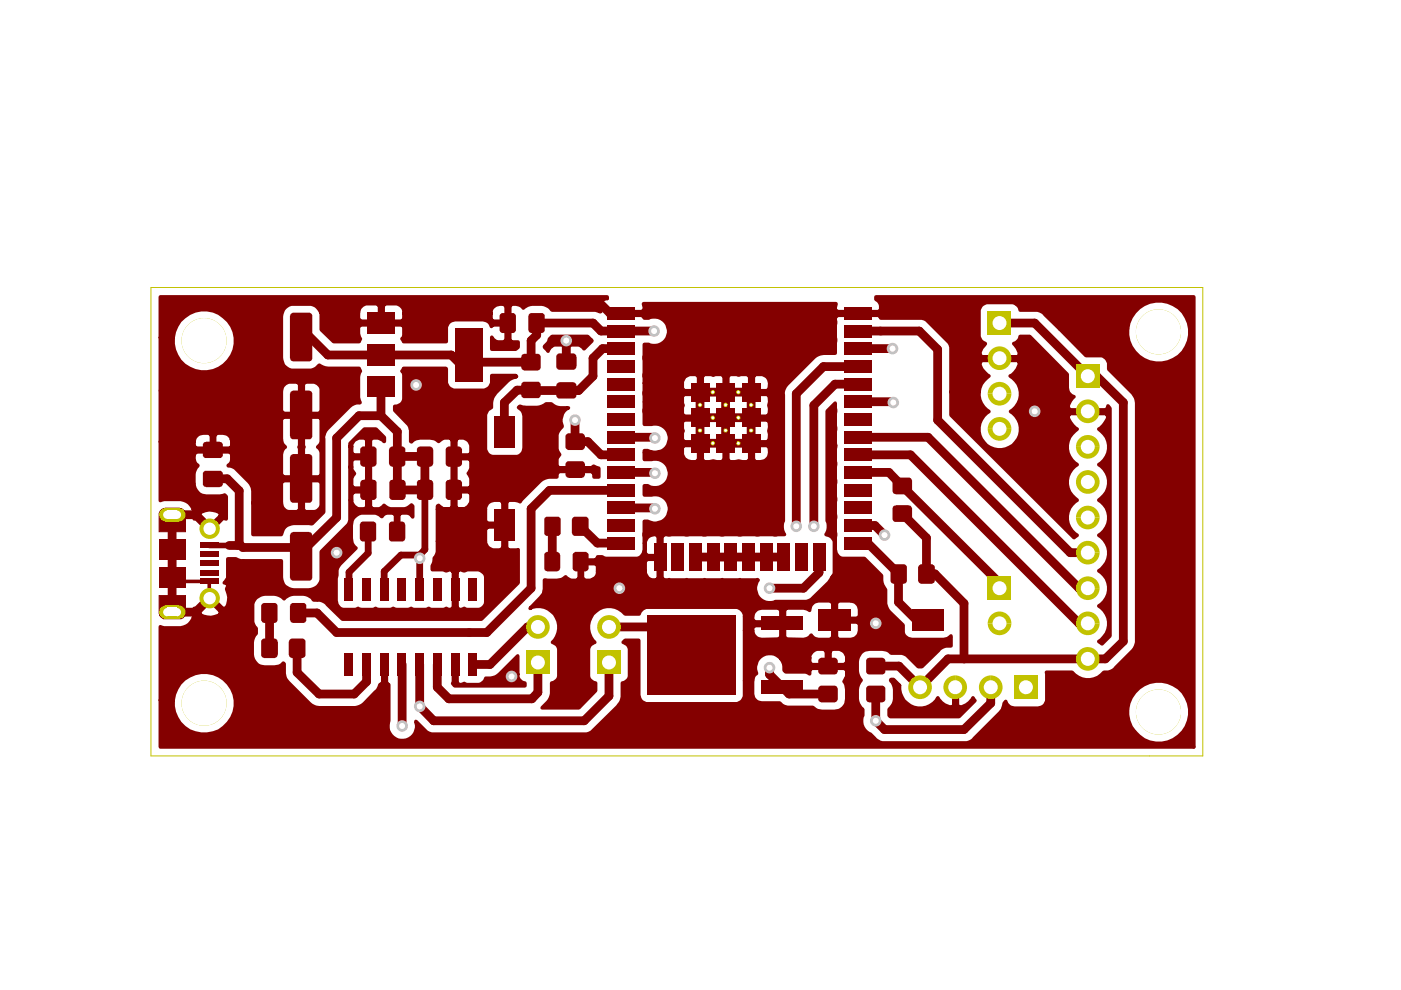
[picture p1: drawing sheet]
<svg xmlns="http://www.w3.org/2000/svg" width="297mm" height="210mm" viewBox="0 0 297 210" stroke-linecap="round" stroke-linejoin="round" font-family="sans-serif">
<path d="M32 61h223v99.3h-223z" fill="none" stroke="#c2c200" stroke-width=".21"/>
<path d="M129.6 73.9h2.1" fill="none" stroke="#840000" stroke-width=".76"/>
<path d="M99.4 75.3l1.5 1.5h11.7M131.7 73.9h-3.9l-2.1 2v3.9l-3 3-13.1-.1-2.7 2.6v6.2M131.7 70.2h7M120.1 82.8v.7" fill="none" stroke="#840000" stroke-width="1.9"/>
<circle cx="138.7" cy="70.2" r=".93" fill="#840000"/>
<path d="M120.1 72.2v4.4M127.5 64.6l1.9 1.9h2.3M131.7 70.2h-4.3l-1.7-1.7h-11.9v2.5l-1.2 1.2v4.6" fill="none" stroke="#840000" stroke-width="1.9"/>
<circle cx="120.1" cy="72.2" r=".93" fill="#840000"/>
<g fill="none" stroke="#840000" stroke-width="1.9">
<path d="M121.9 89.1v4.5h2.7l2.8 2.8h4.3M131.7 92.7h7l.2 .2M148.4 88.6h10.9M148.4 83.1h10.9v10.9h-10.9zM153.8 83.1v10.9M131.7 100.2h7l.2 .1M181.9 115.1h2.1l6.5 6.6M191.3 108.9l5.1 5.1v7.7h1.8l6.2 6.2v11.8M191.3 103l20.6 20.6v1.1M226.9 117.2h3.7M228.8 132.2h1.8M228.8 124.7h1.8"/>
<path d="M238.2 136l-3.8 3.7h-33.4l-5.9 6M89 140.9v8.9l2.9 3M210.1 145.7v3.4l-5.7 5.6"/>
</g>
<path d="M78.1 112.7v4.6l-4.1 4v3.7M89 118.4v6.6M90.1 116.5l-1.1 1.2h-4l-3.6 3.5v3.8" fill="none" stroke="#840000" stroke-width="1.4"/>
<circle cx="89" cy="149.8" r=".93" fill="#840000"/>
<path d="M85.3 140.9v13M92.7 145.7l2.5 2.5M100.2 140.9h3.7" fill="none" stroke="#840000" stroke-width="1.9"/>
<circle cx="85.3" cy="153.9" r=".93" fill="#840000"/>
<path d="M89 117.7v.7M90.1 103.9v12.6" fill="none" stroke="#840000" stroke-width="1.4"/>
<g fill="none" stroke="#840000" stroke-width="1.9">
<path d="M63.8 69.6l5.7 5.7h26.2l1.5 1.5M80.8 82v6.1M80.8 88.1h-4.7l-4.7 4.8v16.8l-6.5 6.4h-13.4l-.8-.8M80.8 88.1l3.4 3.4v12.4h5.9v-7.1h-5.9M89.7 96.8l.3 .2M44.4 112.1l-2.9-3h-5v13.3M45.1 101.5h3.1l2.5 2.6v11.2M50.7 115.3l-.2 .4h-1.9M117.1 111.6v7.4M123 111.6l3.7 3.5h5M131.7 104h-15.2l-3.9 3.9v16.8l-9.4 9.4h-31.8l-4.2-4.1h-4M131.7 107.7h7l.2 .2"/>
<path d="M57.1 130v7.4M63 137.4v5.2l4.6 4.6h7.5l2.6-2.7v-3.6M114 132.9h-2.2l-7.9 8M129.1 132.9h11.5M92.7 140.9v4.8M100.2 140.8v.1M114 140.5v6.3l-1.2 1.4h-17.6M129.1 140.5v7.1l-5.2 5.2h-32"/>
</g>
<path d="M44.4 115.7h4.2" fill="none" stroke="#840000" stroke-width="1.2"/>
<path d="M34 108.3l.3-.3 .7-.3h3.1l.4 .1 .6 .4 .2 .6v3.9h-5.6v-3.9z" fill="#840000"/>
<path d="M34 108.3l.3-.3 .7-.3h3.1l.4 .1 .6 .4 .2 .6v3.9h-5.6v-3.9z" fill="none" stroke="#840000" stroke-width=".21"/>
<path d="M36.5 122.4v7.4h5l2.9-3" fill="none" stroke="#840000" stroke-width="1.9"/>
<path d="M36.5 122.4l.9 .9h7v3.5" fill="none" stroke="#840000" stroke-width=".76"/>
<path d="M33.7 126.3h5.6v3.9l-.1 .4-.8 .6h-3.7l-.5-.3-.5-.8z" fill="#840000"/>
<path d="M33.7 126.3h5.6v3.9l-.1 .4-.8 .6h-3.7l-.5-.3-.5-.8z" fill="none" stroke="#840000" stroke-width=".21"/>
<path d="M147.4 118.1h18.8M173.7 118.1v3.3l-3.4 3.3h-7.1M140.6 132.9l6 6M190.5 121.7v6l3.8 3.8h2.4M163.2 141.6v1.4l4.1 4.2h8.2M185.3 141.2h5.3l4.5 4.5M185.7 147.2v5.6l1.8 1.9h16.9" fill="none" stroke="#840000" stroke-width="1.9"/>
<circle cx="163.2" cy="124.7" r=".93" fill="#840000"/>
<path d="M181.9 77.7h-7.3l-5.8 5.8v28.1M198.8 74.1v15M211.9 68.5h7.5l11.2 11.3h1.9l5.7 5.5M181.9 81.4h-4.9l-4.4 4.5" fill="none" stroke="#840000" stroke-width="1.9"/>
<circle cx="168.8" cy="111.6" r=".93" fill="#840000"/>
<path d="M172.6 85.9v25.7M181.9 96.4h11.1l35.8 35.8M196.8 92.7l32 32M198.8 89.1l28.1 28.1M238.2 85.3v50.7M181.9 111.4h3.6l2 2.1M181.9 100.2h6.6l2.8 2.8" fill="none" stroke="#840000" stroke-width="1.9"/>
<path d="M85.6 78.1h8.9l.1 3.1 .5 1 .4 .2 .6 .4h6.6a2.08 2.08 0 0 0 1.6-1.6v-1.6h5l.2 .2-.9 .3-.9 .6-3 3.2a3.9 3.9 0 0 0-.5 2.5 2.41 2.41 0 0 0-1.3 1.4v7.6l.5 .9 1 .5 5.5-.1a1.9 1.9 0 0 0 1.2-1.7v-6.8l-.3-1-.9-.8 .3-.3 1.1 .3a5.8 5.8 0 0 0 4.1-.5l.4-.3h1.1a3.8 3.8 0 0 0 3.6 .9 3.1 3.1 0 0 0-1.3 4l-.7 .7-.4 1v3l.6 1.2-.6 1v1.4l.4 .4h6.9l.5-.4 1.1 .5v1.8h-1.1v-.6l-.5-.6h-6.9l-.4 .6v.6a4.2 4.2 0 0 0-3.6 .9l-3.9 3.9-.3 .5-1.1-.4h-1.4l-.4 .6v9.5l.4 .5 2.1-.1v7.1l-7.8 7.7h-29.5l-3.2-3.2a2.9 2.9 0 0 0-2.9-.9 2.27 2.27 0 0 0-2.2-1.3 4.3 4.3 0 0 0-4.1 1.1l-.6-.6a5.2 5.2 0 0 0-3.9-.4 2.62 2.62 0 0 0-2.1 2.1v3.8l.4 1 .3 .3v1.1l-.3 .4a5.8 5.8 0 0 0-.5 4.1 2.75 2.75 0 0 0 2.6 2.6h2.1l1-.1 .9-.7 .1 .2a4.6 4.6 0 0 0 .9 3.9l4.6 4.5 1.3 .8 8.3 .1 .9-.3 1-.6 2.6-2.6 .8-1.4 .6-.5-.1-4.1 .8-.1v4.2l.5 .5-.1 7.9a3.1 3.1 0 0 0 3.1 3.9 3.1 3.1 0 0 0 2.8-4l2.3 2.2 1 .5h32.9l1-.5 5.6-5.5 .7-1 .3-.9v-3l.6-.2a1.51 1.51 0 0 0 .9-1.2l-.1-6.1a1.61 1.61 0 0 0-1.3-1.1l.4-.4h2.9v11.6l.2 .6a1.83 1.83 0 0 0 1.3 1.2h19.4l1-.5 .6-1v-3.4h1.7v2.9a1.95 1.95 0 0 0 1.9 1.9h3.8l.5 .5 1 .4h5.5a2.67 2.67 0 0 0 2 .8h2.6l1-.1a2.71 2.71 0 0 0 1.6-2.5v-2l-.1-1-.5-.7 .6-1.1v-1.3l-.5-.4h-6.9l-.4 .4v.8l-1-.4h-4.1l-.4-.4a3.3 3.3 0 0 0-.7-2.6h6.2v.9l.4 .5h3.1v-2.8h.8v2.8h3l.5-.5v-1.3a2.08 2.08 0 0 0-1.5-1.5h-1.6l-.4 .5h-.8l-.5-.5h-1.5l-1 .6a1.44 1.44 0 0 0-.5 1.3h-6.2l-.4-.3a3 3 0 0 0-3.7-.1 3 3 0 0 0-1 3.7 1.6 1.6 0 0 0-.8 1.5h-1.7v-10.7h1.7v.5a1.87 1.87 0 0 0 1.9 1.5l3.6-.1 .5-.4v-2.5h-5.5l-.5 .5v.5h-1.7v-2.8h1.7v.6l.5 .5h5.5v-2.5h.7v5.7l.5 .4 3.6 .1 1-.3 .6-.6a1.74 1.74 0 0 0 1.5 .9h2.6l.5-.5v-3.2h.7v3.2l.5 .5h2.6l.7-.2a1.9 1.9 0 0 0 1.1-1.7v-1.4l-.5-.4h-5.2l.1-4h.7v3.2h4.4l.5-.4a2.58 2.58 0 0 0-1.1-3.1l-.7-.2h-2.6l-.5 .5h-.7l-.5-.5h-2.6a1.95 1.95 0 0 0-1.8 2l-1.3-.5h-3.6l-.5 .5h-.7l-.5-.5h-3.6a1.95 1.95 0 0 0-1.9 1.9h-1.7v-.5l-.4-.7-.5-.5-.7-.4h-19.4a1.96 1.96 0 0 0-1.4 1.5h-3l-.5-.6a4.4 4.4 0 0 0-6.2 .4 4.4 4.4 0 0 0 .3 6.2l-.5 .2a1.51 1.51 0 0 0-.8 1.2v5.8l.5 .9 .6 .4 .4 .1v1.6l-3.6 3.7h-7.8a4.9 4.9 0 0 0 2.1-5.3l.6-.2a1.51 1.51 0 0 0 .9-1.2l-.1-6.1a1.61 1.61 0 0 0-1.3-1.1 4.4 4.4 0 0 0 .7-5.6 4.4 4.4 0 0 0-5.4-1.6l2.9-3.1 .1-1v-1.9a10.1 10.1 0 0 0 3.7-.1l.8-.6 .2 .3 1 .5h1.2l.5-.5v-3.1h.7v3.1l.5 .5a2.23 2.23 0 0 0 2.7-1.6v-.4h10.1a1.86 1.86 0 0 0 2.3 1.9l.5-.4v-4h-2.3l-.5 .4v2.1h-10.1v-1.2l-.4-.4h-3.6l.1-.8h3.5l.4-.6h.9l.9 .3h6.6a1.97 1.97 0 0 0 1.5-1.9v-1.3h.2v2.1l.5 .5h2.3v-4h.7v8.8l.5 .4 19.8-.1 .1 .1-.2 .3a3 3 0 0 0 .4 3.5 3 3 0 0 0 3.5 .8h6.6l.5-.2 .5-.3 3.7-3.6 1.1-1.6 .1-.4v-6.6l-.5-1-1.3-.6 .2-.2a3 3 0 0 0 .1-2.7v-23.2l1.7-1.7v31l.3 1.1a1.51 1.51 0 0 0 1.2 .8h4.7l3.6 3.6a3.7 3.7 0 0 0 .8 3v3l.3 .8 .6 1 2.9 2.7v1.6a1.97 1.97 0 0 0 1.8 1.5h6.8l.8-.2 .7-.6v2.1h-1.1a2.35 2.35 0 0 0-1.5 1l-3.5 3.5h-.8l-2.5-2.5-.5-.3-.5-.1h-2.3a2.36 2.36 0 0 0-1.8-.9h-2.7l-1.1 .2a2.71 2.71 0 0 0-1.6 2.5 5.1 5.1 0 0 0 .5 3.5l.4 .4-.4 .5a5.3 5.3 0 0 0-.4 4l.7 1.4 .4 .3v1.3a2.93 2.93 0 0 0 1.6 4l1 1.1 1 .6 .6 .1h17.9a2.35 2.35 0 0 0 1.5-.9l5.5-5.5 .6-.8h26.5a6.6 6.6 0 0 0 8.9 6.9 6.6 6.6 0 0 0 2.2-11 6.6 6.6 0 0 0-10.9 2.9l-.2 1.2h-26.5l.3-1.2 .3-.4 .1 .3a1.9 1.9 0 0 0 1.8 1.2h5l.7-.2a1.83 1.83 0 0 0 1.2-1.4l-.1-6.1h5.4l.6 .6a4.3 4.3 0 0 0 6.2-.6 2.61 2.61 0 0 0 2.4-.9l3.7-3.6 .5-1 .3-.8v-50.8l-.3-1.1-.5-.9-5.1-5.1a2.43 2.43 0 0 0-1.2-2.8l-3.6-.1-5.6-5.7h14.4a6.6 6.6 0 0 0 8.9 6.9 6.6 6.6 0 0 0 2.2-11.1 6.6 6.6 0 0 0-10.9 3l-.2 1.2h-14.4l-3.3-3.2-.9-.6-.5-.2h-3.7a1.77 1.77 0 0 0-1.5-1.6h-5.7l-1 .6-.5 1v5.7a1.95 1.95 0 0 0 1.3 1.5 3.6 3.6 0 0 0-1.2 2.1l.4 .6h7.8l.3-.6-.5-1.2-.8-.9 .3-.1a1.67 1.67 0 0 0 1.1-1.5h2l8 8.1 .1 3.3a1.73 1.73 0 0 0 1.3 1.4 3.6 3.6 0 0 0-1.3 2.1l.4 .7h7.8l.3-.8 .4 .5v48.2l-1.7 1.7-.6-.5 .5-.3a4.4 4.4 0 0 0-.5-7.2 4.3 4.3 0 0 0 0-7.5 4.4 4.4 0 0 0 0-7.5 4.3 4.3 0 0 0 0-7.5 4.4 4.4 0 0 0 0-7.5 4.4 4.4 0 0 0 0-7.5 4.3 4.3 0 0 0 1.9-2.7l-.3-.6h-7.8l-.4 .6 .1 .5a4.7 4.7 0 0 0 1.9 2.2 4.4 4.4 0 0 0 0 7.5 4.4 4.4 0 0 0 0 7.5 4.3 4.3 0 0 0 0 7.5l-.7 .5-26.1-26v-4.9h6v.8a4.5 4.5 0 0 0 2.1 3.3 4.4 4.4 0 0 0-1.1 6.7 4.4 4.4 0 0 0 6.7 0 4.4 4.4 0 0 0-1.1-6.7 4.3 4.3 0 0 0 0-7.5 4 4 0 0 0 2-2.6l-.3-.7h-7.8a1.83 1.83 0 0 0 .6 2.6l1 .7a4.9 4.9 0 0 0-2.1 3.4h-6v-9.5l-.1-.6-.3-.4-4.7-4.7-.5-.3-.5-.2h-8.8l-.4-.6h-8.7l-.5 .6v7.5h-2.5l-1.6 .5-6.2 6.1-.7 1.3v27.6l-.2 .3a3.3 3.3 0 0 0 .4 2.6h-25.5l-.5 .5h-.7l-.5-.5a2.02 2.02 0 0 0-2.3 1.9h-.2l-.1-1.7 .1-3 .9 .1a3.1 3.1 0 0 0 4.4-2.3 3.1 3.1 0 0 0-3.8-3.4h-1.5v-1.9l.9 .1a3.1 3.1 0 0 0 4.4-2.4 3.1 3.1 0 0 0-3.8-3.3h-1.5v-1.4h8.1v.4a2.34 2.34 0 0 0 2.9 1.5l.5-.5v-3h-3l-.4 .5v1.1h-8.1v-.5h.8a3.1 3.1 0 0 0 4.5-2.2 3.1 3.1 0 0 0-3.8-3.3h-1.5v-4.8h8.1l.1 .7-.1 .4v1.5l.4 .5 3.8-.1v.8h-3.8l-.4 .5v1.5l.1 .3-.1 .4v1.5l.4 .5 3.8-.1v3.8l.4 .5 1.9-.2 1.8 .2 .5-.5v-3.7l.8-.1v3.8l.4 .5h1.1a1.8 1.8 0 0 1 1.6 0h1.1l.5-.5v-3h.7v3l.4 .5a2.33 2.33 0 0 0 3-1.5v-1.5l-.4-.5h-3.8v-.7h3.8l.4-.5 .1-1.1a1.8 1.8 0 0 1 0-1.5l-.1-1.1-.4-.5h-3.8l.1-.8 3.7 .1 .4-.5 .1-1.1-.2-.7 .2-.8-.1-1.2-.4-.4h-3.8l.1-3.7h.7v2.9h3a2.15 2.15 0 0 0-1-3.4h-1.6l-.4 .5h-.7l-.5-.5h-1.5l-.4 .1-.3-.1h-1.6l-.4 .5v3.7h-.8v-3.7l-.5-.5h-1.4l-.3 .1-.5-.1h-1.5l-.4 .5v3.7h-3.8l-.4 .4v1.2h-8.1v-4h8.1v1.1l.4 .5h3v-2.9l-.5-.5h-1.4l-1 .5-.5 1v.3h-8.1v-8.2h.9l.3 .2a3.1 3.1 0 0 0 4-3.1 3.1 3.1 0 0 0-4.3-2.7h-.9l-.5-.6-4.7 .1v-.8h4.7l.5-.4-.2-1.3h40.8l-.1 1.3 .5 .4h8.7l.4-.4v-.9a1.81 1.81 0 0 0-1-1.3v-.6h67.4v95.5h-219.1v-9.9h2.7a6.6 6.6 0 0 0 8.9 6.8 6.6 6.6 0 0 0 2.2-11 6.6 6.6 0 0 0-10.8 2.9l-.3 1.3h-2.7v-15.6l.8 .2h3.5a3.4 3.4 0 0 0 2.9-3.4h1.1l.2 .6a3.9 3.9 0 0 0 4.1 0l.2-.6-2.3-2.3-2.2 2.3h-1.1v-.7l.6 .1 2.7-2.8 2.8 2.8 .7-.2a3.8 3.8 0 0 0 0-4l.3-.9-.4-.4h-.4l.8-1v-4.1h1.7l1.5 .5 8.1-.1 .1 4.1a2.51 2.51 0 0 0 2.6 2.1l3.7-.1a2.62 2.62 0 0 0 2.1-2v-6l5.7-5.7 .2-.4 .2-.6v-4.3h.3v.4l.4 .7 .8 .7 1.6 .1 .5-.4v-3.2h-2.7l-.6 .5v1.2h-.3v-7h.3a1.49 1.49 0 0 0 .6 1.4 2.88 2.88 0 0 0-.6 2.7l.6 .4h2.7v-6.3h-2.8l-.5 .5v1.3h-.3v-4.3h.3v1.3l.5 .5h2.8v-3.2l-.5-.5h-1.2l-1 .5a1.72 1.72 0 0 0-.6 1.4h-.3v-.7l3.1-3h2.4l1.8 1.8v.8a2.47 2.47 0 0 0-2.5-.8l-.5 .5v14.2l.5 .4h1.3l.3-.1 .8-.7 1.4 .8h3l.5-.2 .9-.6 .3 .2v2.3l-.5-.6-.7-.2h-1.3l-.5 .4 .1 4h-.8l.1-4-.5-.4h-1.3a1.35 1.35 0 0 0-1.1 .7l-1.4-.7h-3l-.5 .1a2.71 2.71 0 0 0-1.6 2.5v2.8l.1 1 .9 1-3.4 3.4a2.65 2.65 0 0 0-.7 2.4l-.2 .6v4.8l.4 1 .8 .8h2.9l.6-.2 .6 .2h2.5l.6-.2 .7 .2h2.5l.6-.2 .6 .2h2.5l.7-.2 .6 .2h2.5l.6-.2 .6 .2h2.5l.6-.2 1 .2 .5-.4v-7.5h.8v7.5a1.05 1.05 0 0 0 1.5 .2l.6 .2h2.5l.7-.2 .5-.6 .3-.7v-5.4a2.08 2.08 0 0 0-1.5-1.5h-2.5l-.6 .2-1.1-.2-.4 .5h-.8l-.5-.5h-.3a.92 .92 0 0 1-1.3 0h-2.3v-.9l.3-.6 .1-1 .7-1.2v-2.3h10.1v.3a2.08 2.08 0 0 0 1.5 1.5h1.7l.5-.5v-4.4h-3.2l-.5 .5v2.6h-10.1v-6.8h10.1v2.5l.5 .5h3.2v-4.4l-.5-.6a2.69 2.69 0 0 0-2.8 .9l-.4 .7v.4h-10.1v-.7l.2-.2 .8 .7 .4 .1h1.3l.4-.4v-3.2h.7v3.2l.5 .4 1.6-.1 .7-.4 .5-1v-1.6l-.5-.5h-3.6l.1-7.1h.7v6.3h2.8l.5-.4a2.88 2.88 0 0 0-.6-2.7l.6-1v-1.7l-.5-.5h-3.6l.1-3.9h.7v3.2h2.8l.5-.4v-1.7l-.4-.7a2.26 2.26 0 0 0-2.4-.9l-.5 .5h-.7l-.4-.5h-1.3l-1.2 .8-.8-.6a6.7 6.7 0 0 0-4.5 .3l-.5 .4-.1-.1v-2.5l-.4-1.1-3-3v-.9a1.78 1.78 0 0 0 1.9-1.5v-5.1l-.2-.7-.2-.1z" fill="#840000"/>
<path d="M85.6 78.1h8.9l.1 3.1 .5 1 .4 .2 .6 .4h6.6a2.08 2.08 0 0 0 1.6-1.6v-1.6h5l.2 .2-.9 .3-.9 .6-3 3.2a3.9 3.9 0 0 0-.5 2.5 2.41 2.41 0 0 0-1.3 1.4v7.6l.5 .9 1 .5 5.5-.1a1.9 1.9 0 0 0 1.2-1.7v-6.8l-.3-1-.9-.8 .3-.3 1.1 .3a5.8 5.8 0 0 0 4.1-.5l.4-.3h1.1a3.8 3.8 0 0 0 3.6 .9 3.1 3.1 0 0 0-1.3 4l-.7 .7-.4 1v3l.6 1.2-.5 .7-.1 1.7 .4 .4h6.9l.5-.4 1.1 .5v1.8h-1.1v-.6l-.5-.6h-6.9l-.4 .6v.6a4.2 4.2 0 0 0-3.6 .9l-3.9 3.9-.3 .5-1.1-.4h-1.4l-.4 .6v9.5l.4 .5 2.1-.1v7.1l-7.8 7.7h-29.5l-3.2-3.2a2.9 2.9 0 0 0-2.9-.9 2.27 2.27 0 0 0-2.2-1.3 4.3 4.3 0 0 0-4.1 1.1l-.6-.6a5.2 5.2 0 0 0-3.9-.4 2.62 2.62 0 0 0-2.1 2.1v3.8l.4 1 .3 .3v1.1l-.3 .4a5.8 5.8 0 0 0-.5 4.1 2.75 2.75 0 0 0 2.6 2.6h2.1l1-.1 .9-.7 .1 .2a4.6 4.6 0 0 0 .9 3.9l4.6 4.5 1.3 .8 8.3 .1 .9-.3 1-.6 2.6-2.6 .8-1.4 .6-.5-.1-4.1 .8-.1v4.2l.5 .5-.1 7.9a3.1 3.1 0 0 0 3.1 3.9 3.1 3.1 0 0 0 2.8-4l2.3 2.2 1 .5h32.9l1-.5 5.6-5.5 .7-1 .3-.9v-3l.6-.2a1.51 1.51 0 0 0 .9-1.2l-.1-6.1a1.61 1.61 0 0 0-1.3-1.1l.4-.4h2.9v11.6l.2 .6a1.83 1.83 0 0 0 1.3 1.2h19.4l1-.5 .6-1v-3.4h1.7v2.9a1.95 1.95 0 0 0 1.9 1.9h3.8l.5 .5 1 .4h5.5a2.67 2.67 0 0 0 2 .8h2.6l1-.1a2.71 2.71 0 0 0 1.6-2.5v-2l-.1-1-.5-.7 .6-1.1v-1.3l-.5-.4h-6.9l-.4 .4v.8l-1-.4h-4.1l-.4-.4a3.3 3.3 0 0 0-.7-2.6h6.2v.9l.4 .5h3.1v-2.8h.8v2.8h3l.5-.5v-1.3a2.08 2.08 0 0 0-1.5-1.5h-1.6l-.4 .5h-.8l-.5-.5h-1.5l-1 .6a1.44 1.44 0 0 0-.5 1.3h-6.2l-.4-.3a3 3 0 0 0-3.7-.1 3 3 0 0 0-1 3.7 1.6 1.6 0 0 0-.8 1.5h-1.7v-10.7h1.7v.5a1.87 1.87 0 0 0 1.9 1.5l3.6-.1 .5-.4v-2.5h-5.5l-.5 .5v.5h-1.7v-2.8h1.7v.6l.5 .5h5.5v-2.5h.7v5.7l.5 .4 3.6 .1 1-.3 .6-.6a1.74 1.74 0 0 0 1.5 .9h2.6l.5-.5v-3.2h.7v3.2l.5 .5h2.6l.7-.2a1.9 1.9 0 0 0 1.1-1.7v-1.4l-.5-.4h-5.2l.1-4h.7v3.2h4.4l.5-.4a2.58 2.58 0 0 0-1.1-3.1l-.7-.2h-2.6l-.5 .5h-.7l-.5-.5h-2.6a1.95 1.95 0 0 0-1.8 2l-1.3-.5h-3.6l-.5 .5h-.7l-.5-.5h-3.6a1.95 1.95 0 0 0-1.9 1.9h-1.7v-.5l-.4-.7-.5-.5-.7-.4h-19.4a1.96 1.96 0 0 0-1.4 1.5h-3l-.5-.6a4.4 4.4 0 0 0-6.2 .4 4.4 4.4 0 0 0 .3 6.2l-.5 .2a1.51 1.51 0 0 0-.8 1.2v5.8l.5 .9 .6 .4 .4 .1v1.6l-3.6 3.7h-7.8a4.9 4.9 0 0 0 2.1-5.3l.6-.2a1.51 1.51 0 0 0 .9-1.2l-.1-6.1a1.61 1.61 0 0 0-1.3-1.1 4.4 4.4 0 0 0 .7-5.6 4.4 4.4 0 0 0-5.4-1.6l2.9-3.1 .1-1v-1.9a10.1 10.1 0 0 0 3.7-.1l.8-.6 .2 .3 1 .5h1.2l.5-.5v-3.1h.7v3.1l.5 .5a2.23 2.23 0 0 0 2.7-1.6v-.4h10.1a1.86 1.86 0 0 0 2.3 1.9l.5-.4v-4h-2.3l-.5 .4v2.1h-10.1v-1.2l-.4-.4h-3.6l.1-.8h3.5l.4-.6h.9l.9 .3h6.6a1.97 1.97 0 0 0 1.5-1.9v-1.3h.2v2.1l.5 .5h2.3v-4h.7v8.8l.5 .4 19.8-.1 .1 .1-.2 .3a3 3 0 0 0 .4 3.5 3 3 0 0 0 3.5 .8h6.6l.5-.2 .5-.3 3.7-3.6 1.1-1.6 .1-.4v-6.6l-.5-1-1.3-.6 .2-.2a3 3 0 0 0 .1-2.7v-23.2l1.7-1.7v31l.3 1.1a1.51 1.51 0 0 0 1.2 .8h4.7l3.6 3.6a3.7 3.7 0 0 0 .8 3v3l.3 .8 .6 1 2.9 2.7v1.6a1.97 1.97 0 0 0 1.8 1.5h6.8l.8-.2 .7-.6v2.1h-1.1a2.35 2.35 0 0 0-1.5 1l-3.5 3.5h-.8l-2.5-2.5-.5-.3-.5-.1h-2.3a2.36 2.36 0 0 0-1.8-.9h-2.7l-1.1 .2a2.71 2.71 0 0 0-1.6 2.5 5.1 5.1 0 0 0 .5 3.5l.4 .4-.4 .5a5.3 5.3 0 0 0-.4 4l.7 1.4 .4 .3v1.3a2.93 2.93 0 0 0 1.6 4l1 1.1 1 .6 .6 .1h17.9a2.35 2.35 0 0 0 1.5-.9l5.5-5.5 .6-.8h26.5a6.6 6.6 0 0 0 8.9 6.9 6.6 6.6 0 0 0 2.2-11 6.6 6.6 0 0 0-10.9 2.9l-.2 1.2h-26.5l.3-1.2 .3-.4 .1 .3a1.9 1.9 0 0 0 1.8 1.2h5l.7-.2a1.83 1.83 0 0 0 1.2-1.4l-.1-6.1h5.4l.6 .6a4.3 4.3 0 0 0 6.2-.6 2.61 2.61 0 0 0 2.4-.9l3.7-3.6 .5-1 .3-.8v-50.8l-.3-1.1-.5-.9-5.1-5.1a2.44 2.44 0 0 0-1.2-2.8l-3.6-.1-5.6-5.7h14.4a6.6 6.6 0 0 0 8.9 6.9 6.6 6.6 0 0 0 2.2-11.1 6.6 6.6 0 0 0-10.9 3l-.2 1.2h-14.4l-3.3-3.2-.9-.6-.5-.2h-3.7a1.77 1.77 0 0 0-1.5-1.6h-5.7l-1 .6-.5 1v5.7a1.95 1.95 0 0 0 1.3 1.5 3.6 3.6 0 0 0-1.2 2.1l.4 .6h7.8l.3-.6-.5-1.2-.8-.9 .3-.1a1.67 1.67 0 0 0 1.1-1.5h2l8 8.1 .1 3.3a1.73 1.73 0 0 0 1.3 1.4 3.6 3.6 0 0 0-1.3 2.1l.4 .7h7.8l.3-.8 .4 .5v48.2l-1.7 1.7-.6-.5 .5-.3a4.4 4.4 0 0 0-.5-7.2 4.3 4.3 0 0 0 0-7.5 4.4 4.4 0 0 0 0-7.5 4.3 4.3 0 0 0 0-7.5 4.4 4.4 0 0 0 0-7.5 4.4 4.4 0 0 0 0-7.5 4.3 4.3 0 0 0 1.9-2.7l-.3-.6h-7.8l-.4 .6 .1 .5a4.7 4.7 0 0 0 1.9 2.2 4.4 4.4 0 0 0 0 7.5 4.4 4.4 0 0 0 0 7.5 4.3 4.3 0 0 0 0 7.5l-.7 .5-26.1-26v-4.9h6v.8a4.5 4.5 0 0 0 2.1 3.3 4.4 4.4 0 0 0-1.1 6.7 4.4 4.4 0 0 0 6.7 0 4.4 4.4 0 0 0-1.1-6.7 4.3 4.3 0 0 0 0-7.5 4 4 0 0 0 2-2.6l-.3-.7h-7.8a1.83 1.83 0 0 0 .6 2.6l1 .7a4.9 4.9 0 0 0-2.1 3.4h-6v-9.5l-.1-.6-.3-.4-4.7-4.7-.5-.3-.5-.2h-8.8l-.4-.6h-8.7l-.5 .6v7.5h-2.5l-1.6 .5-6.2 6.1-.7 1.3v27.6l-.2 .3a3.3 3.3 0 0 0 .4 2.6h-25.5l-.5 .5h-.7l-.5-.5a2.02 2.02 0 0 0-2.3 1.9h-.2l-.1-1.7 .1-3 .9 .1a3.1 3.1 0 0 0 4.4-2.3 3.1 3.1 0 0 0-3.8-3.4h-1.5v-1.9l.9 .1a3.1 3.1 0 0 0 4.4-2.4 3.1 3.1 0 0 0-3.8-3.3h-1.5v-1.4h8.1v.4a2.34 2.34 0 0 0 2.9 1.5l.5-.5v-3h-3l-.4 .5v1.1h-8.1v-.5h.8a3.1 3.1 0 0 0 4.5-2.2 3.1 3.1 0 0 0-3.8-3.3h-1.5v-4.8h8.1l.1 .7-.1 .4v1.5l.4 .5 3.8-.1v.8h-3.8l-.4 .5v1.5l.1 .3-.1 .4v1.5l.4 .5 3.8-.1v3.8l.4 .5 1.9-.2 1.8 .2 .5-.5v-3.7l.8-.1v3.8l.4 .5h1.1a1.8 1.8 0 0 1 1.6 0h1.1l.5-.5v-3h.7v3l.4 .5a2.33 2.33 0 0 0 3-1.5v-1.5l-.4-.5h-3.8v-.7h3.8l.4-.5 .1-1.1a1.8 1.8 0 0 1 0-1.5l-.1-1.1-.4-.5h-3.8l.1-.8 3.7 .1 .4-.5 .1-1.1-.2-.7 .2-.8-.1-1.2-.4-.4h-3.8l.1-3.7h.7v2.9h3a2.15 2.15 0 0 0-1-3.4h-1.6l-.4 .5h-.7l-.5-.5h-1.5l-.4 .1-.3-.1h-1.6l-.4 .5v3.7h-.8v-3.7l-.5-.5h-1.4l-.3 .1-.5-.1h-1.5l-.4 .5v3.7h-3.8l-.4 .4v1.2h-8.1v-4h8.1v1.1l.4 .5h3v-2.9l-.5-.5h-1.4l-1 .5-.5 1v.3h-8.1v-8.2h.9l.3 .2a3.1 3.1 0 0 0 4-3.1 3.1 3.1 0 0 0-4.3-2.7h-.9l-.5-.6-4.7 .1v-.8h4.7l.5-.4-.2-1.3h40.8l-.1 1.3 .5 .4h8.7l.4-.4v-.9a1.81 1.81 0 0 0-1-1.3v-.6h67.4v95.5h-219.1v-9.9h2.7a6.6 6.6 0 0 0 8.9 6.8 6.6 6.6 0 0 0 2.2-11 6.6 6.6 0 0 0-10.8 2.9l-.3 1.3h-2.7v-15.6l.8 .2h3.5a3.4 3.4 0 0 0 2.9-3.4h1.1l.2 .6a3.9 3.9 0 0 0 4.1 0l.2-.6-2.3-2.3-2.2 2.3h-1.1v-.7l.6 .1 2.7-2.8 2.8 2.8 .7-.2a3.8 3.8 0 0 0 0-4l.3-.9-.4-.4h-.4l.8-1v-4.1h1.7l1.5 .5 8.1-.1 .1 4.1a2.51 2.51 0 0 0 2.6 2.1l3.7-.1a2.62 2.62 0 0 0 2.1-2v-6l5.7-5.7 .2-.4 .2-.6v-4.3h.3v.4l.4 .7 .8 .7 1.6 .1 .5-.4v-3.2h-2.7l-.6 .5v1.2h-.3v-7h.3a1.49 1.49 0 0 0 .6 1.4 2.88 2.88 0 0 0-.6 2.7l.6 .4h2.7v-6.3h-2.8l-.5 .5v1.3h-.3v-4.3h.3v1.3l.5 .5h2.8v-3.2l-.5-.5h-1.2l-1 .5a1.72 1.72 0 0 0-.6 1.4h-.3v-.7l3.1-3h2.4l1.8 1.8v.8a2.47 2.47 0 0 0-2.5-.8l-.5 .5v14.2l.5 .4h1.3l.3-.1 .8-.7 1.4 .8h3l.5-.2 .9-.6 .3 .2v2.3l-.5-.6-.7-.2h-1.3l-.5 .4 .1 4h-.8l.1-4-.5-.4h-1.3a1.35 1.35 0 0 0-1.1 .7l-1.4-.7h-3l-.5 .1a2.71 2.71 0 0 0-1.6 2.5v2.8l.1 1 .9 1-3.4 3.4a2.65 2.65 0 0 0-.7 2.4l-.2 .6v4.8l.2 .7 .7 .9 .3 .2h2.9l.6-.2 .6 .2h2.5l.6-.2 .7 .2h2.5l.6-.2 .6 .2h2.5l.7-.2 .6 .2h2.5l.6-.2 .6 .2h2.5l.6-.2 1 .2 .5-.4v-7.5h.8v7.5a1.05 1.05 0 0 0 1.5 .2l.6 .2h2.5h.4l.8-.8 .3-.7v-5.4a2.08 2.08 0 0 0-1.5-1.5h-2.5l-.6 .2-1.1-.2-.4 .5h-.8l-.5-.5h-.3a.92 .92 0 0 1-1.3 0h-2.3v-.9l.3-.6 .1-1 .7-1.2v-2.3h10.1v.3a2.08 2.08 0 0 0 1.5 1.5h1.7l.5-.5v-4.4h-3.2l-.5 .5v2.6h-10.1v-6.8h10.1v2.5l.5 .5h3.2v-4.4l-.5-.6a2.69 2.69 0 0 0-2.8 .9l-.4 .7v.4h-10.1v-.7l.2-.2 .8 .7 .4 .1h1.3l.4-.4v-3.2h.7v3.2l.5 .4 1.6-.1 .7-.4 .5-1v-1.6l-.5-.5h-3.6l.1-7.1h.7v6.3h2.8l.5-.4a2.88 2.88 0 0 0-.6-2.7l.6-1v-1.7l-.5-.5h-3.6l.1-3.9h.7v3.2h2.8l.5-.4v-1.7l-.4-.7a2.26 2.26 0 0 0-2.4-.9l-.5 .5h-.7l-.4-.5h-1.3l-1.2 .8-.8-.6a6.7 6.7 0 0 0-4.5 .3l-.5 .4-.1-.1v-2.5l-.4-1.1-3-3v-.9a1.78 1.78 0 0 0 1.9-1.5v-5.1l-.2-.7-.2-.1z" fill="none" stroke="#840000" stroke-width=".76"/>
<path d="M188.9 144.1h.5l1.3 1.2a4.4 4.4 0 0 0 3 4.7 4.4 4.4 0 0 0 5.1-2 3.9 3.9 0 0 0 2.7 2l.7-.4-.1-4.3h.9v4.3l.7 .4a4.2 4.2 0 0 0 2.6-2l.4 .5-3.4 3.4h-14.5l-.3-.2v-1.3l.3-.3a2.86 2.86 0 0 0 .9-1.9 4.3 4.3 0 0 0-.9-3.9z" fill="#840000"/>
<path d="M188.8 144.1h.6l1.3 1.2a4.4 4.4 0 0 0 3 4.7 4.4 4.4 0 0 0 5.1-2 3.9 3.9 0 0 0 2.7 2l.7-.4-.1-4.3h.9v4.3l.7 .4a4.2 4.2 0 0 0 2.6-2l.4 .5-3.4 3.4h-14.5l-.3-.2v-1.3l.3-.3a2.86 2.86 0 0 0 .9-1.9 4.3 4.3 0 0 0-.9-3.9z" fill="none" stroke="#840000" stroke-width=".76"/>
<path d="M153.5 88.2h.8v.8h-.8z" fill="#840000"/>
<path d="M153.5 88.3l.8-.1v.8h-.8z" fill="none" stroke="#840000" stroke-width=".76"/>
<path d="M96.1 140.5l.9 .1-.1 4.1a1.05 1.05 0 0 0 1.5 .2l.6 .3h2.5l.7-.3a1.57 1.57 0 0 0 .8-1.1 3.6 3.6 0 0 0 2.9-.8l3.9-3.9v3.9a1.67 1.67 0 0 0 1.5 1.8v.6h-14.9l-.4-.5 .1-.2z" fill="#840000"/>
<path d="M96.1 140.6h.9l-.1 4.1a1.05 1.05 0 0 0 1.5 .2l.6 .3h2.5l.7-.3a1.57 1.57 0 0 0 .8-1.1 3.6 3.6 0 0 0 2.9-.8l3.9-3.9v3.9a1.67 1.67 0 0 0 1.5 1.8v.6h-14.9l-.4-.5 .1-.2z" fill="none" stroke="#840000" stroke-width=".76"/>
<path d="M36.1 116.2l.9-.1v6.8l-.9-.1z" fill="#840000"/>
<path d="M36.1 116.2l.9-.1v6.8l-.9-.1z" fill="none" stroke="#840000" stroke-width=".76"/>
<path d="M34 62.9h94.7v.4a1.86 1.86 0 0 0-1.7 2.4l.4 .4-1.1-.4h-9.3a2.81 2.81 0 0 0-2.1-1.2 4.3 4.3 0 0 0-3.9 .8 2.26 2.26 0 0 0-2.5-.8l-.4 .5v7.1l.4 .4h1.4v1.1l-.6 .4h-5v-2.5l.1 .2a2.15 2.15 0 0 0 2.4 .8l.5-.4v-3.2h-2.8l-.3 .3-.3-.6a1.95 1.95 0 0 0-1.5-.8h-5.9l-.7 .1a1.83 1.83 0 0 0-1.2 1.4v3.1h-9l-.4-.6h.2l.2-.7v-1.8l-.4-.4h-8.7l-.5 .4a2.9 2.9 0 0 0 .4 2.5l-.2 .6h-5.5l-2.6-2.5-.1-3.6h8v1.3l.5 .5h4v-3.2h.7v3.2h4l.4-.5v-1.2h18.5v1.3l.4 .4h2.8v-3.1l-.5-.5a2.12 2.12 0 0 0-2.7 1.9h-18.5v-.5a1.88 1.88 0 0 0-1.4-1.5h-2.5l-.5 .5h-.7l-.5-.5h-2.5l-.7 .3-.5 .5-.3 1.1h-8l-.3-.6a2.38 2.38 0 0 0-1.7-1.2h-4.2l-.5 .1a2.69 2.69 0 0 0-1.7 2.5l.1 9.3a2.62 2.62 0 0 0 2.1 2.1h4.2l1-.4 .7-.7 .8 .5 1.1 .2 6.6 .1a1.07 1.07 0 0 1-.1 1.3l-.1 4.8 .3 1.1h-.4a2.68 2.68 0 0 0-1.8 .7l-4.7 4.8-.8 1.4v16.3l-2.4 2.4h-3.9l-1 .2a2.4 2.4 0 0 0-1.7 2.1h-6v-6.7h6l.1 .5a1.7 1.7 0 0 0 1.5 1.4h1.8l.5-.4v-6.2h.8v6.2l.4 .4 2.3-.1a1.71 1.71 0 0 0 1.1-1.3v-4.8l-.4-.4h-7.5l-.6 .4v4.3h-6a5.7 5.7 0 0 0-.5-4l-3.3-3.4-1.4-.5a1.35 1.35 0 0 0 .7-1.1v-1.3l-.4-.5h-7.1l-.4 .5a2.21 2.21 0 0 0 .8 2.5 2.92 2.92 0 0 0-.9 1.7 4.3 4.3 0 0 0 .9 3.9 2.32 2.32 0 0 0 1.7 .8h2.9l1-.3 .4 .4v4.7l-.7-.1-2.7 2.7-.7-.5-2.1-2.2-.6 .1v-.7h1.1l2.2 2.2 2.3-2.2-.2-.6-.8-.4a3.7 3.7 0 0 0-3.3 .4l-.2 .6h-1.1l-.1-.8a3.1 3.1 0 0 0-2.8-2.6h-3.5l-.8 .2v-12.4h7.1l.1 .9 .4 .4h3.2v-2.7h.7v2.7h3.2l.4-.4v-1.4h10.5a2.06 2.06 0 0 0 .9 1.6 1.95 1.95 0 0 0-.9 1.5v4.3l.6 .5h3.3v-6.1l-.1-.2 .1-.2v-6.2h.8v6.2l.2 .2-.2 .2v6.1h3.4l.4-.5v-4.6l-.2-.7-.5-.5 .5-.5 .2-.7v-4.7l-.4-.5h-7.5l-.6 .5v4.3h-10.5a1.77 1.77 0 0 0-1.8-1.4h-1.3l-.5 .5h-.7l-.5-.5a2.53 2.53 0 0 0-3 1.2l-.2 .7h-7.1v-10.9h25.6v4.4l.6 .5h3.3v-6.2h.8v6.2h3.4l.4-.5v-4.7l-.2-.7-.5-.5-.7-.3h-2l-.4 .5h-.8l-.5-.5h-1.8a2.05 2.05 0 0 0-1.6 1.8h-25.6v-11.2h2.7v1.3a6.6 6.6 0 0 0 10.1 5 6.6 6.6 0 0 0 0-11.3 6.6 6.6 0 0 0-10.1 5h-2.7z" fill="#840000"/>
<path d="M34 62.9h94.7v.4a1.86 1.86 0 0 0-1.7 2.4l.4 .4-1.1-.4h-9.3a2.81 2.81 0 0 0-2.1-1.2 4.3 4.3 0 0 0-3.9 .8 2.26 2.26 0 0 0-2.5-.8l-.4 .5v7.1l.4 .4h1.4v1.1l-.6 .4h-5v-2.5l.1 .2a2.15 2.15 0 0 0 2.4 .8l.5-.4v-3.2h-2.8l-.3 .3-.3-.6a1.95 1.95 0 0 0-1.5-.8h-5.9l-.7 .1a1.83 1.83 0 0 0-1.2 1.4v3.1h-9l-.4-.6h.2l.2-.7v-1.8l-.4-.4h-8.7l-.5 .4a2.9 2.9 0 0 0 .4 2.5l-.2 .6h-5.5l-2.6-2.5-.1-3.6h8v1.3l.5 .5h4v-3.2h.7v3.2h4l.4-.5v-1.2h18.5v1.3l.4 .4h2.8v-3.1l-.5-.5a2.12 2.12 0 0 0-2.7 1.9h-18.5v-.5a1.88 1.88 0 0 0-1.4-1.5h-2.5l-.5 .5h-.7l-.5-.5h-2.5l-.7 .3-.5 .5-.3 1.1h-8l-.3-.6a2.38 2.38 0 0 0-1.7-1.2h-4.2l-.5 .1a2.69 2.69 0 0 0-1.7 2.5l.1 9.3a2.62 2.62 0 0 0 2.1 2.1h4.2l1-.4 .7-.7 .8 .5 1.1 .2 6.6 .1a1.07 1.07 0 0 1-.1 1.3l-.1 4.8 .3 1.1h-.4a2.68 2.68 0 0 0-1.8 .7l-4.7 4.8-.8 1.4v16.3l-2.4 2.4h-3.9l-1 .2a2.4 2.4 0 0 0-1.7 2.1h-6v-6.7h6l.1 .5a1.7 1.7 0 0 0 1.5 1.4h1.8l.5-.4v-6.2h.8v6.2l.4 .4 2.3-.1a1.71 1.71 0 0 0 1.1-1.3v-4.8l-.4-.4h-7.5l-.6 .4v4.3h-6a5.7 5.7 0 0 0-.5-4l-3.3-3.4-1.4-.5a1.35 1.35 0 0 0 .7-1.1v-1.3l-.4-.5h-7.1l-.4 .5a2.21 2.21 0 0 0 .8 2.5 2.92 2.92 0 0 0-.9 1.7 4.3 4.3 0 0 0 .9 3.9 2.32 2.32 0 0 0 1.7 .8h2.9l1-.3 .4 .4v4.7l-.7-.1-2.7 2.7-.7-.5-2.1-2.2-.6 .1v-.7h1.1l2.2 2.2 2.3-2.2-.2-.6-.8-.4a3.7 3.7 0 0 0-3.3 .4l-.2 .6h-1.1l-.1-.8a3.1 3.1 0 0 0-2.8-2.6h-3.5l-.8 .2v-12.4h7.1l.1 .9 .4 .4h3.2v-2.7h.7v2.7h3.2l.4-.4v-1.4h10.5a2.06 2.06 0 0 0 .9 1.6 1.95 1.95 0 0 0-.9 1.5v4.3l.6 .5h3.3v-6.1l-.1-.2 .1-.2v-6.2h.8v6.2l.2 .2-.2 .2v6.1h3.4l.4-.5v-4.6l-.2-.7-.5-.5 .5-.5 .2-.7v-4.7l-.4-.5h-7.5l-.6 .5v4.3h-10.5a1.77 1.77 0 0 0-1.8-1.4h-1.3l-.5 .5h-.7l-.5-.5a2.53 2.53 0 0 0-3 1.2l-.2 .7h-7.1v-10.9h25.6v4.4l.6 .5h3.3v-6.2h.8v6.2h3.4l.4-.5v-4.7l-.2-.7-.5-.5-.7-.3h-2l-.4 .5h-.8l-.5-.5h-1.8a2.05 2.05 0 0 0-1.6 1.8h-25.6v-11.2h2.7v1.3a6.6 6.6 0 0 0 10.1 5 6.6 6.6 0 0 0 0-11.3 6.6 6.6 0 0 0-10.1 5h-2.7z" fill="none" stroke="#840000" stroke-width=".76"/>
<path d="M116.5 71.9l.6-.6h7.5l.9 1-1.7 1.7-.8-.8-2.1-.1-.4 .4v3.7h-.7v-3.7l-.5-.4-2.1 .1-.6 .4-.4 .9-.8-1.1 .8-.7z" fill="#840000"/>
<path d="M117.1 71.3h7.5l.9 1-1.7 1.7-.8-.8-2.1-.1-.4 .4v3.7h-.7v-3.7l-.5-.4-2.1 .1-.6 .4-.4 .9-.8-.9v-.2l.8-.7 .3-.8z" fill="none" stroke="#840000" stroke-width=".76"/>
<path d="M181.9 70.2h13l3.9 3.9M181.9 73.9h7.3M181.9 92.7h14.9M181.9 85.2h7.3l.2 .1" fill="none" stroke="#840000" stroke-width="1.9"/>
<g fill="#840000">
<path d="M94.6 102l.6-.3h2a.74 .74 0 0 1 .8 .6v3.2l-.2 .2-.3 .3h-2.5l-.5-.5z"/>
<path d="M115.5 117.3l.4-.3h2.3l.4 .3 .2 .4v2.8l-.2 .4-.4 .3h-2.2l-.5-.3z"/>
<path d="M121.5 117.3l.4-.3h2.4l.4 .3 .1 3.4-.3 .3-.3 .2h-2.2l-.5-.4z"/>
<path d="M115.5 109.8l.3-.2h2.6l.4 .2 .1 3.4-.2 .3-.3 .1h-2.6l-.3-.2z"/>
<path d="M120 98.1l.3-.3 3.4 .1 .3 .5v2.4l-.2 .4-.4 .1h-2.8l-.5-.1-.2-.4z"/>
<path d="M94.6 95l.5-.3h2.3l.4 .2 .2 .3v3.3l-.3 .3-.3 .2h-2.3l-.5-.4z"/>
<path d="M121.3 109.9l.5-.3h2.6l.3 .2 .1 3.3-.4 .5h-2.6l-.5-.3z"/>
<path d="M128.8 113.9h5.9v2.6h-5.9z"/>
<path d="M128.8 110.1h5.9v2.7h-5.9z"/>
<path d="M128.8 106.3h5.9v2.7h-5.9z"/>
<path d="M128.8 102.6h5.9v2.6h-5.9z"/>
<path d="M151.9 92h3.9v3.9h-3.9z"/>
<path d="M157.3 86.6h3.9v3.9h-3.9z"/>
<path d="M151.9 86.6h3.9v3.9h-3.9z"/>
<path d="M151.9 81.2h3.9v4h-3.9z"/>
<path d="M146.5 81.2h3.9v4h-3.9z"/>
<path d="M157.3 81.2h3.9v4h-3.9z"/>
<path d="M178.9 65.1h5.9v2.7h-5.9z"/>
<path d="M178.9 68.8h5.9v2.7h-5.9z"/>
<path d="M178.9 72.6h5.9v2.7h-5.9z"/>
<path d="M178.9 76.4h5.9v2.6h-5.9z"/>
<path d="M178.9 80.1h5.9v2.7h-5.9z"/>
<path d="M178.9 83.9h5.9v2.6h-5.9z"/>
<path d="M178.9 87.6h5.9v2.7h-5.9z"/>
<path d="M120 92.2l.4-.3h3.1l.3 .1 .2 .5v2.3l-.1 .4-.4 .2h-3.1l-.3-.2-.2-.3z"/>
<path d="M128.8 98.9h5.9v2.6h-5.9z"/>
<path d="M128.8 95.1h5.9v2.7h-5.9z"/>
<path d="M128.8 91.4h5.9v2.6h-5.9z"/>
<path d="M128.8 87.6h5.9v2.7h-5.9z"/>
<path d="M110.6 81.3l.4-.4h3.2l.3 .2 .1 .3v2.8l-.4 .2-3.4-.1-.3-.5z"/>
<path d="M110.7 75.3l.4-.3h3l.4 .2 .1 .3v2.7l-.6 .4h-2.9l-.4-.3-.2-.4v-2.2z"/>
<path d="M146.5 92h3.9v3.9h-3.9z"/>
<path d="M146.5 86.6h3.9v3.9h-3.9z"/>
<path d="M128.8 83.9h5.9v2.6h-5.9z"/>
<path d="M128.8 80.1h5.9v2.7h-5.9z"/>
<path d="M128.8 76.4h5.9v2.6h-5.9z"/>
<path d="M128.8 72.6h5.9v2.7h-5.9z"/>
<path d="M128.8 68.8h5.9v2.7h-5.9z"/>
<path d="M128.8 65.1h5.9v2.7h-5.9z"/>
<path d="M61.6 83.1l.5-.3h3.5l.6 .5v9.3l-.4 .5h-3.8l-.4-.3-.1-9.3z"/>
<path d="M61.6 66.5l.5-.2h3.6l.5 .5v9.3l-.2 .4-.3 .1h-3.6l-.5-.4-.1-9.2z"/>
<path d="M43.3 93.7h3.6l.3 .4v2.6l-.1 .2-.3 .2h-3.4l-.2-.2-.2-.2v-2.6z"/>
<path d="M76.6 94.8l.3-.1h2.4l.5 .3v3.4l-.2 .4-.4 .2h-2.2l-.5-.4-.1-3.4z"/>
<path d="M112.1 66.7l.4-.3h2.6l.3 .2 .1 3.6-.2 .2-.3 .2h-2.5l-.4-.3z"/>
<path d="M106 66.6l.3-.2h2.7l.3 .3 .1 3.4-.3 .4-2.7 .1-.4-.3z"/>
<path d="M118 75.3l.4-.4 3.4 .1a.6 .6 0 0 1 .5 .7v1.9a.74 .74 0 0 1-.6 .8l-3.4-.1-.4-.4z"/>
<path d="M118 81.4l.6-.4 3.2 .1 .4 .3 .1 .4-.1 2.4-.4 .3h-3.4l-.5-.5z"/>
<path d="M104.7 88.1h4.4v6.8h-4.4z"/>
<path d="M96.4 69.6h6v11.3h-6z"/>
<path d="M88.6 101.9l.5-.2h2l.3 .1 .4 .3 .1 3.2-.4 .6-2.6 .1-.5-.4v-3.4z"/>
<path d="M77.8 66.2h5.9v4.5h-5.9z"/>
<path d="M77.8 79.8h5.9v4.4h-5.9z"/>
<path d="M77.8 73h5.9v4.5h-5.9z"/>
<path d="M88.6 94.8l.4-.1h2.3l.4 .2 .2 .4v3l-.2 .4-.4 .3h-2.3l-.5-.4-.1-3.4z"/>
<path d="M82.6 94.9l.5-.2h2.3l.5 .4v3.4l-.3 .4-2.5 .1-.6-.4v-3.3z"/>
<path d="M76.6 101.9l.5-.2h2.1l.6 .3v3.6l-.3 .3-2.6 .1-.4-.3-.1-.3v-3.1z"/>
<path d="M82.7 101.9l.5-.2h2.1l.3 .1 .3 .3 .1 3.2-.3 .6-2.6 .1-.6-.4v-3.4z"/>
<path d="M95.6 122.6h1.8v4.7h-1.8z"/>
<path d="M99.3 122.6h1.8v4.7h-1.8z"/>
<path d="M104.7 108h4.4v6.7h-4.4z"/>
<path d="M82.7 110.7l2.6-.1 .5 .2 .1 .5v2.9l-.3 .5-2.7 .1-.4-.2v-3.6z"/>
<path d="M189.5 107.3l.5-.2h2.6a.74 .74 0 0 1 .8 .6v2.4l-.4 .5-3.3 .1-.5-.5v-2.5z"/>
<path d="M189.1 119.7l2.7-.1 .5 .5v3.2l-.4 .4-2.5 .1-.5-.4-.1-3.3z"/>
<path d="M194.8 119.9l.4-.3h2.5l.4 .4 .1 3.3-.2 .3-.4 .2h-2.4l-.4-.3-.2-.3v-3z"/>
<path d="M183.7 139.8l.5-.4 3.2 .1 .3 .5v2.6l-.2 .2-.3 .2-3.3-.1-.3-.3z"/>
<path d="M193.3 129.2h6.8v4.5h-6.8z"/>
<path d="M173.7 139.7l.4-.3h2.9l.4 .2 .2 .4v2.4l-.1 .3-.4 .3-3.3-.1-.3-.4v-2.5z"/>
<path d="M173.6 145.7l.4-.3 3.3 .1 .3 .5v2.3l-.1 .4-.5 .2h-2.9l-.4-.1-.2-.4z"/>
<path d="M161.5 130.7h8.8v2.9h-8.8z"/>
<path d="M161.5 144.3h8.8v2.9h-8.8z"/>
<path d="M183.9 145.5h3.5l.3 .3-.1 2.8-.5 .3-3.1-.1-.4-.4v-2.6z"/>
<path d="M173.5 129.2h6.8v4.5h-6.8z"/>
<path d="M168.6 115.1h2.7v6h-2.7z"/>
<path d="M164.8 115.1h2.7v6h-2.7z"/>
<path d="M153.6 115.1h2.7v6h-2.7z"/>
<path d="M189.4 101.4l.3-.1h3.3l.4 .6v2.3l-.3 .4-.4 .2h-2.8l-.4-.2-.3-.4v-2.4z"/>
<path d="M178.9 91.4h5.9v2.6h-5.9z"/>
<path d="M178.9 95.1h5.9v2.7h-5.9z"/>
<path d="M178.9 98.9h5.9v2.6h-5.9z"/>
<path d="M178.9 102.6h5.9v2.6h-5.9z"/>
<path d="M157.3 92h3.9v3.9h-3.9z"/>
<path d="M178.9 106.3h5.9v2.7h-5.9z"/>
<path d="M178.9 110.1h5.9v2.7h-5.9z"/>
<path d="M178.9 113.9h5.9v2.6h-5.9z"/>
<path d="M172.4 115.1h2.6v6h-2.6z"/>
<path d="M161.1 115.1h2.6v6h-2.6z"/>
<path d="M157.4 115.1h2.6v6h-2.6z"/>
<path d="M137.2 130.6h18.8v16.7h-18.8z"/>
<path d="M149.9 115.1h2.6v6h-2.6z"/>
<path d="M146.1 115.1h2.7v6h-2.7z"/>
<path d="M142.3 115.1h2.7v6h-2.7z"/>
<path d="M138.6 115.1h2.7v6h-2.7z"/>
<path d="M61.6 96.5l.5-.2h3.5l.6 .5v9.3l-.4 .5h-3.8l-.4-.3-.1-9.4z"/>
<path d="M61.6 113.2l.5-.4h3.4l.6 .3 .1 9.5-.4 .5h-3.8l-.4-.3z"/>
<path d="M43.2 100l.2-.2h3.4l.3 .2 .1 .2v2.8l-.6 .3-3.3-.1-.3-.4v-2.6z"/>
<path d="M42.4 115.1h4v1.1h-4z"/>
<path d="M42.4 122.7h4v1.2h-4z"/>
<path d="M42.4 120.8h4v1.2h-4z"/>
<path d="M42.4 118.9h4v1.2h-4z"/>
<path d="M42.4 116.9h4v1.2h-4z"/>
<path d="M33.7 120.2h5.6v4.4h-5.6z"/>
<path d="M33.7 114.3h5.6v4.4h-5.6z"/>
<path d="M99.3 138.5h1.8v4.8h-1.8z"/>
<path d="M95.6 138.5h1.8v4.8h-1.8z"/>
<path d="M91.9 138.5h1.7v4.8h-1.7z"/>
<path d="M88.1 138.5h1.7v4.8h-1.7z"/>
<path d="M84.3 138.5h1.8v4.8h-1.8z"/>
<path d="M80.6 138.5h1.8v4.8h-1.8z"/>
<path d="M76.9 138.5h1.8v4.8h-1.8z"/>
<path d="M73.1 138.5h1.7v4.8h-1.7z"/>
<path d="M73.1 122.6h1.7v4.7h-1.7z"/>
<path d="M55.5 135.7l.4-.3 2.5 .1a.6 .6 0 0 1 .5 .6v2.7a.72 .72 0 0 1-.6 .7h-2.3l-.5-.3z"/>
<path d="M61.4 135.6l.4-.2h2.5l.5 .4v3.2l-.4 .4-2.6 .1-.4-.2-.2-.4v-2.8z"/>
<path d="M61.6 128.2l.4-.4h2.5l.4 .3v3.6l-.2 .3-2.6 .1-.5-.3-.1-.4z"/>
<path d="M55.5 128.2l.4-.4h2.5l.4 .3v3.5l-.1 .3-.4 .2h-2.4l-.4-.3-.1-.2z"/>
<path d="M76.9 122.6h1.8v4.7h-1.8z"/>
<path d="M80.6 122.6h1.8v4.7h-1.8z"/>
<path d="M84.3 122.6h1.8v4.7h-1.8z"/>
<path d="M88.1 122.6h1.7v4.7h-1.7z"/>
<path d="M91.9 122.6h1.7v4.7h-1.7z"/>
<path d="M76.6 110.7l2.6-.1 .4 .1 .2 .3v3.4l-.2 .2-.3 .2h-2.5l-.4-.3-.1-3.3z"/>
<circle cx="189.2" cy="73.9" r=".93"/>
</g>
<g fill="#c2c200">
<path d="M210.4 89a2.51 2.51 0 0 1 2.6-.3 2.51 2.51 0 0 1 1.4 2.2h-5a2.5 2.5 0 0 1 1-1.9z"/>
<path d="M209.4 90.9h5a2.51 2.51 0 0 1-2.5 2.5 2.51 2.51 0 0 1-2.5-2.5z"/>
<path d="M210 74.4a2.51 2.51 0 0 1 2.8-.8 2.51 2.51 0 0 1 1.6 2.3h-5l.1-.5z"/>
<path d="M209.4 75.9h5a2.51 2.51 0 0 1-2.5 2.6 2.51 2.51 0 0 1-2.5-2.6z"/>
<path d="M228.1 77.2h5.1v5h-5.1z"/>
<path d="M228.7 93.2a2.51 2.51 0 0 1 2.8-.8 2.51 2.51 0 0 1 1.6 2.3h-5l.1-.5z"/>
<path d="M228.1 94.7h5a2.51 2.51 0 0 1-2.5 2.6 2.51 2.51 0 0 1-2.5-2.6z"/>
<path d="M229.1 85.2a2.51 2.51 0 0 1 2.6-.3 2.51 2.51 0 0 1 1.4 2.3h-5a2.5 2.5 0 0 1 1-2z"/>
<path d="M228.1 87.2h5a2.51 2.51 0 0 1-2.5 2.5 2.51 2.51 0 0 1-2.5-2.5z"/>
<path d="M210.4 81.5a2.51 2.51 0 0 1 2.6-.3 2.51 2.51 0 0 1 1.4 2.3h-5a2.5 2.5 0 0 1 1-2z"/>
<path d="M209.4 83.5h5a2.51 2.51 0 0 1-2.5 2.5 2.51 2.51 0 0 1-2.5-2.5z"/>
<path d="M209.4 66h5v5h-5z"/>
<path d="M195.1 143.2a2.51 2.51 0 0 1 2.5 2.5 2.51 2.51 0 0 1-2.5 2.5z"/>
<path d="M193.1 144.1a2.5 2.5 0 0 1 2-.9v5a2.51 2.51 0 0 1-2.3-1.4 2.51 2.51 0 0 1 .3-2.7z"/>
<path d="M202.5 143.2a2.51 2.51 0 0 1 2.5 2.5 2.51 2.51 0 0 1-2.5 2.5z"/>
<path d="M200.6 144.1a2.5 2.5 0 0 1 1.9-.9v5a2.51 2.51 0 0 1-2.2-1.4 2.51 2.51 0 0 1 .3-2.7z"/>
<path d="M229.1 137.7a2.51 2.51 0 0 1 2.6-.3 2.51 2.51 0 0 1 1.4 2.3h-5a2.5 2.5 0 0 1 1-2z"/>
<path d="M228.1 139.7h5a2.51 2.51 0 0 1-2.5 2.5 2.51 2.51 0 0 1-2.5-2.5z"/>
<path d="M229.1 130.2a2.51 2.51 0 0 1 2.6-.3 2.51 2.51 0 0 1 1.4 2.3h-5a2.5 2.5 0 0 1 1-2z"/>
<path d="M228.1 132.2h5a2.51 2.51 0 0 1-2.5 2.5 2.51 2.51 0 0 1-2.5-2.5z"/>
<path d="M229.1 122.8a2.51 2.51 0 0 1 2.6-.3 2.51 2.51 0 0 1 1.4 2.2h-5a2.5 2.5 0 0 1 1-1.9z"/>
<path d="M228.1 124.7h5a2.51 2.51 0 0 1-2.5 2.5 2.51 2.51 0 0 1-2.5-2.5z"/>
<path d="M210.1 143.2a2.51 2.51 0 0 1 2.5 2.5 2.51 2.51 0 0 1-2.5 2.5z"/>
<path d="M208.5 143.8l1-.5 .6-.1v5a2.51 2.51 0 0 1-2.4-1.7 2.51 2.51 0 0 1 .8-2.7z"/>
<path d="M215.1 143.2h4.9v5h-4.9z"/>
<path d="M228.7 100.6a2.51 2.51 0 0 1 2.8-.8 2.51 2.51 0 0 1 1.6 2.4h-5l.1-.6z"/>
<path d="M228.1 102.2h5a2.51 2.51 0 0 1-2.5 2.5 2.51 2.51 0 0 1-2.5-2.5z"/>
<path d="M210.4 130.2a2.51 2.51 0 0 1 2.6-.3 2.51 2.51 0 0 1 1.4 2.3h-5a2.5 2.5 0 0 1 1-2z"/>
<path d="M209.4 132.2h5a2.51 2.51 0 0 1-2.5 2.5 2.51 2.51 0 0 1-2.5-2.5z"/>
<path d="M229.1 115.2a2.51 2.51 0 0 1 2.6-.3 2.51 2.51 0 0 1 1.4 2.3h-5a2.5 2.5 0 0 1 1-2z"/>
<path d="M228.1 117.2h5a2.51 2.51 0 0 1-2.5 2.5 2.51 2.51 0 0 1-2.5-2.5z"/>
<path d="M229.1 107.8a2.51 2.51 0 0 1 2.6-.3 2.51 2.51 0 0 1 1.4 2.2h-5a2.5 2.5 0 0 1 1-1.9z"/>
<path d="M228.1 109.7h5a2.51 2.51 0 0 1-2.5 2.5 2.51 2.51 0 0 1-2.5-2.5z"/>
<path d="M209.4 122.2h5v5h-5z"/>
<path d="M37.9 128.4a1.4 1.4 0 0 1 1.4 1.4 1.4 1.4 0 0 1-1.4 1.4z"/>
<path d="M34 129l.7-.5 .4-.1v2.8a1.4 1.4 0 0 1-1.2-.8 1.4 1.4 0 0 1 .1-1.4z"/>
<path d="M35.1 128.4h2.8v2.7h-2.8z"/>
<path d="M37.9 107.7a1.4 1.4 0 0 1 1.4 1.4 1.4 1.4 0 0 1-1.4 1.4z"/>
<path d="M34 108.3l.7-.5 .4-.1v2.8a1.4 1.4 0 0 1-1.2-.7 1.4 1.4 0 0 1 .1-1.5z"/>
<path d="M35.1 107.7h2.8v2.8h-2.8z"/>
<path d="M111.5 132.9h5.1a2.51 2.51 0 0 1-2.6 2.5 2.51 2.51 0 0 1-2.5-2.5z"/>
<path d="M112.5 131a2.51 2.51 0 0 1 2.6-.3 2.51 2.51 0 0 1 1.5 2.2h-5.1a2.5 2.5 0 0 1 1-1.9z"/>
<path d="M111.6 137.9h5v5h-5z"/>
<path d="M126.6 132.9h5a2.51 2.51 0 0 1-2.5 2.5 2.51 2.51 0 0 1-2.5-2.5z"/>
<path d="M127.5 131a2.51 2.51 0 0 1 2.7-.3 2.51 2.51 0 0 1 1.4 2.2h-5a2.5 2.5 0 0 1 .9-1.9z"/>
<path d="M126.6 137.9h5v5h-5z"/>
<circle cx="245.6" cy="70.4" r="4.8"/>
<circle cx="159.3" cy="85.9" r=".47"/>
<circle cx="159.3" cy="91.3" r=".47"/>
<circle cx="245.6" cy="151" r="4.8"/>
<circle cx="43.3" cy="72.2" r="4.8"/>
<circle cx="44.4" cy="126.8" r="2.16"/>
<circle cx="44.4" cy="112.1" r="2.16"/>
<circle cx="43.3" cy="149.1" r="4.8"/>
<circle cx="156.5" cy="94" r=".47"/>
<circle cx="151.1" cy="94" r=".47"/>
<circle cx="148.4" cy="91.3" r=".47"/>
<circle cx="153.8" cy="91.3" r=".47"/>
<circle cx="156.5" cy="88.6" r=".47"/>
<circle cx="151.1" cy="88.6" r=".47"/>
<circle cx="153.8" cy="85.9" r=".47"/>
<circle cx="148.4" cy="85.9" r=".47"/>
<circle cx="156.5" cy="83.1" r=".47"/>
<circle cx="151.1" cy="83.1" r=".47"/>
</g>
<g fill="#c2c2c2">
<circle cx="168.8" cy="111.6" r="1.23"/>
<circle cx="185.7" cy="152.8" r="1.23"/>
<circle cx="163.2" cy="124.7" r="1.23"/>
<circle cx="163.2" cy="141.6" r="1.23"/>
<circle cx="185.7" cy="132.2" r="1.23"/>
<circle cx="138.7" cy="70.2" r="1.23"/>
<circle cx="121.9" cy="89.1" r="1.23"/>
<circle cx="120.1" cy="72.2" r="1.23"/>
<circle cx="88.2" cy="81.6" r="1.23"/>
<circle cx="138.9" cy="107.9" r="1.23"/>
<circle cx="138.9" cy="92.9" r="1.23"/>
<circle cx="138.9" cy="100.3" r="1.23"/>
<circle cx="89" cy="118.4" r="1.23"/>
<circle cx="89" cy="149.8" r="1.23"/>
<circle cx="85.3" cy="153.9" r="1.23"/>
<circle cx="108.5" cy="143.4" r="1.23"/>
<circle cx="131.3" cy="124.7" r="1.23"/>
<circle cx="71.4" cy="117.2" r="1.23"/>
<circle cx="172.6" cy="111.6" r="1.23"/>
<circle cx="189.2" cy="73.9" r="1.23"/>
<circle cx="187.5" cy="113.5" r="1.23"/>
<circle cx="189.4" cy="85.3" r="1.23"/>
<circle cx="219.4" cy="87.2" r="1.23"/>
</g>
<g fill="#fff">
<path d="M156.3 88.3h.5v.5h-.5z"/>
<path d="M159.1 85.6h.4v.5h-.4z"/>
<path d="M153.6 85.6h.4v.5h-.4z"/>
<path d="M156.3 82.9h.5v.5h-.5z"/>
<path d="M150.9 82.9h.4v.5h-.4z"/>
<path d="M156.3 93.8h.5v.4h-.5z"/>
<path d="M159.1 91h.4v.5h-.4z"/>
<path d="M37.5 128.9a.89 .89 0 0 1 .9 .9 .89 .89 0 0 1-.9 .9z"/>
<path d="M34.8 129.2l.7-.3v1.8a.89 .89 0 0 1-.8-.6 .89 .89 0 0 1 .1-.9z"/>
<path d="M35.5 128.9h2v1.7h-2z"/>
<path d="M37.5 108.2a.89 .89 0 0 1 .9 .9 .89 .89 0 0 1-.9 .9z"/>
<path d="M34.8 108.5l.7-.3v1.8a.89 .89 0 0 1-.8-.5 .89 .89 0 0 1 .1-1z"/>
<path d="M35.5 108.2h2v1.8h-2z"/>
<path d="M150.9 93.8h.4v.4h-.4z"/>
<path d="M153.6 91h.4v.5h-.4z"/>
<path d="M148.2 91h.4v.5h-.4z"/>
<path d="M150.9 88.3h.4v.5h-.4z"/>
<path d="M148.2 85.6h.4v.5h-.4z"/>
<circle cx="43.3" cy="149.1" r="4.8"/>
<circle cx="245.6" cy="151" r="4.8"/>
<circle cx="43.3" cy="72.2" r="4.8"/>
<circle cx="245.6" cy="70.4" r="4.8"/>
<circle cx="195.1" cy="145.7" r="1.48"/>
<circle cx="202.5" cy="145.7" r="1.48"/>
<circle cx="210.1" cy="145.7" r="1.48"/>
<circle cx="217.5" cy="145.7" r="1.48"/>
<circle cx="230.6" cy="132.2" r="1.48"/>
<circle cx="230.6" cy="139.7" r="1.48"/>
<circle cx="211.9" cy="132.2" r="1.48"/>
<circle cx="211.9" cy="124.7" r="1.48"/>
<circle cx="230.6" cy="102.2" r="1.48"/>
<circle cx="230.6" cy="124.7" r="1.48"/>
<circle cx="230.6" cy="117.2" r="1.48"/>
<circle cx="230.6" cy="109.7" r="1.48"/>
<circle cx="114" cy="132.9" r="1.48"/>
<circle cx="44.4" cy="126.8" r="1.31"/>
<circle cx="44.4" cy="112.1" r="1.31"/>
<circle cx="114" cy="140.5" r="1.48"/>
<circle cx="129.1" cy="132.9" r="1.48"/>
<circle cx="129.1" cy="140.5" r="1.48"/>
<circle cx="230.6" cy="94.7" r="1.48"/>
<circle cx="230.6" cy="87.2" r="1.48"/>
<circle cx="211.9" cy="90.9" r="1.48"/>
<circle cx="230.6" cy="79.8" r="1.48"/>
<circle cx="211.9" cy="75.9" r="1.48"/>
<circle cx="211.9" cy="83.5" r="1.48"/>
<circle cx="211.9" cy="68.5" r="1.48"/>
<circle cx="168.8" cy="111.6" r=".64"/>
<circle cx="185.7" cy="152.8" r=".64"/>
<circle cx="163.2" cy="124.7" r=".64"/>
<circle cx="163.2" cy="141.6" r=".64"/>
<circle cx="185.7" cy="132.2" r=".64"/>
<circle cx="138.7" cy="70.2" r=".64"/>
<circle cx="121.9" cy="89.1" r=".64"/>
<circle cx="120.1" cy="72.2" r=".64"/>
<circle cx="88.2" cy="81.6" r=".64"/>
<circle cx="138.9" cy="107.9" r=".64"/>
<circle cx="138.9" cy="92.9" r=".64"/>
<circle cx="138.9" cy="100.3" r=".64"/>
<circle cx="89" cy="118.4" r=".64"/>
<circle cx="89" cy="149.8" r=".64"/>
<circle cx="85.3" cy="153.9" r=".64"/>
<circle cx="108.5" cy="143.4" r=".64"/>
<circle cx="131.3" cy="124.7" r=".64"/>
<circle cx="71.4" cy="117.2" r=".64"/>
<circle cx="172.6" cy="111.6" r=".64"/>
<circle cx="189.2" cy="73.9" r=".64"/>
<circle cx="187.5" cy="113.5" r=".64"/>
<circle cx="189.4" cy="85.3" r=".64"/>
<circle cx="219.4" cy="87.2" r=".64"/>
</g>
</svg>
